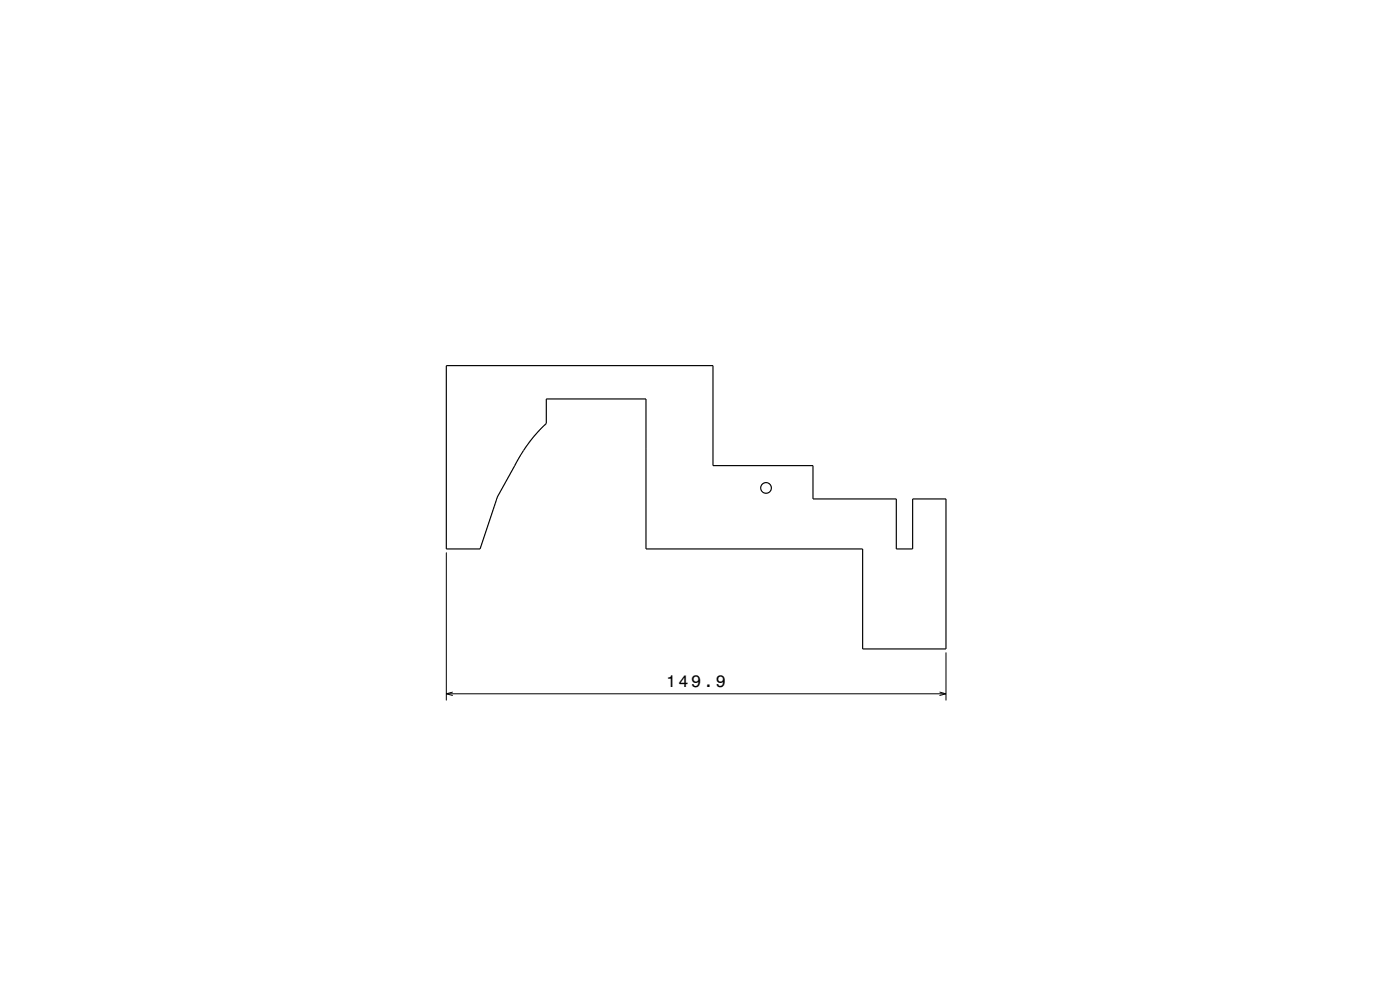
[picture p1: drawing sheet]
<svg xmlns="http://www.w3.org/2000/svg" width="420mm" height="297mm" viewBox="0 0 420 297" stroke-linecap="round" stroke-linejoin="round" font-family="sans-serif">
<defs><g id="words">
<text font-size="5" x="199.9" y="206.1">149.9</text>
</g></defs>
<path d="M133.9 165.7v44.4M283.8 195.7v14.4M133.9 208.1h149.9M135.8 207.6l-1.9 .5 1.9 .6M281.9 207.6l1.9 .5-1.9 .6" fill="none" stroke="#000" stroke-width=".3"/>
<g fill="none" stroke="#000" stroke-width=".35">
<path d="M133.9 109.7h80v30h30v10h25v15h4.9v-15h10v45h-25v-30h-65v-45h-29.9v7.3l-3.5 3.7-3.1 4.1-8.1 14.3-5.2 15.6h-10.1z"/>
<circle cx="229.8" cy="146.4" r="1.6"/>
</g>
<use href="#words"/>
</svg>
